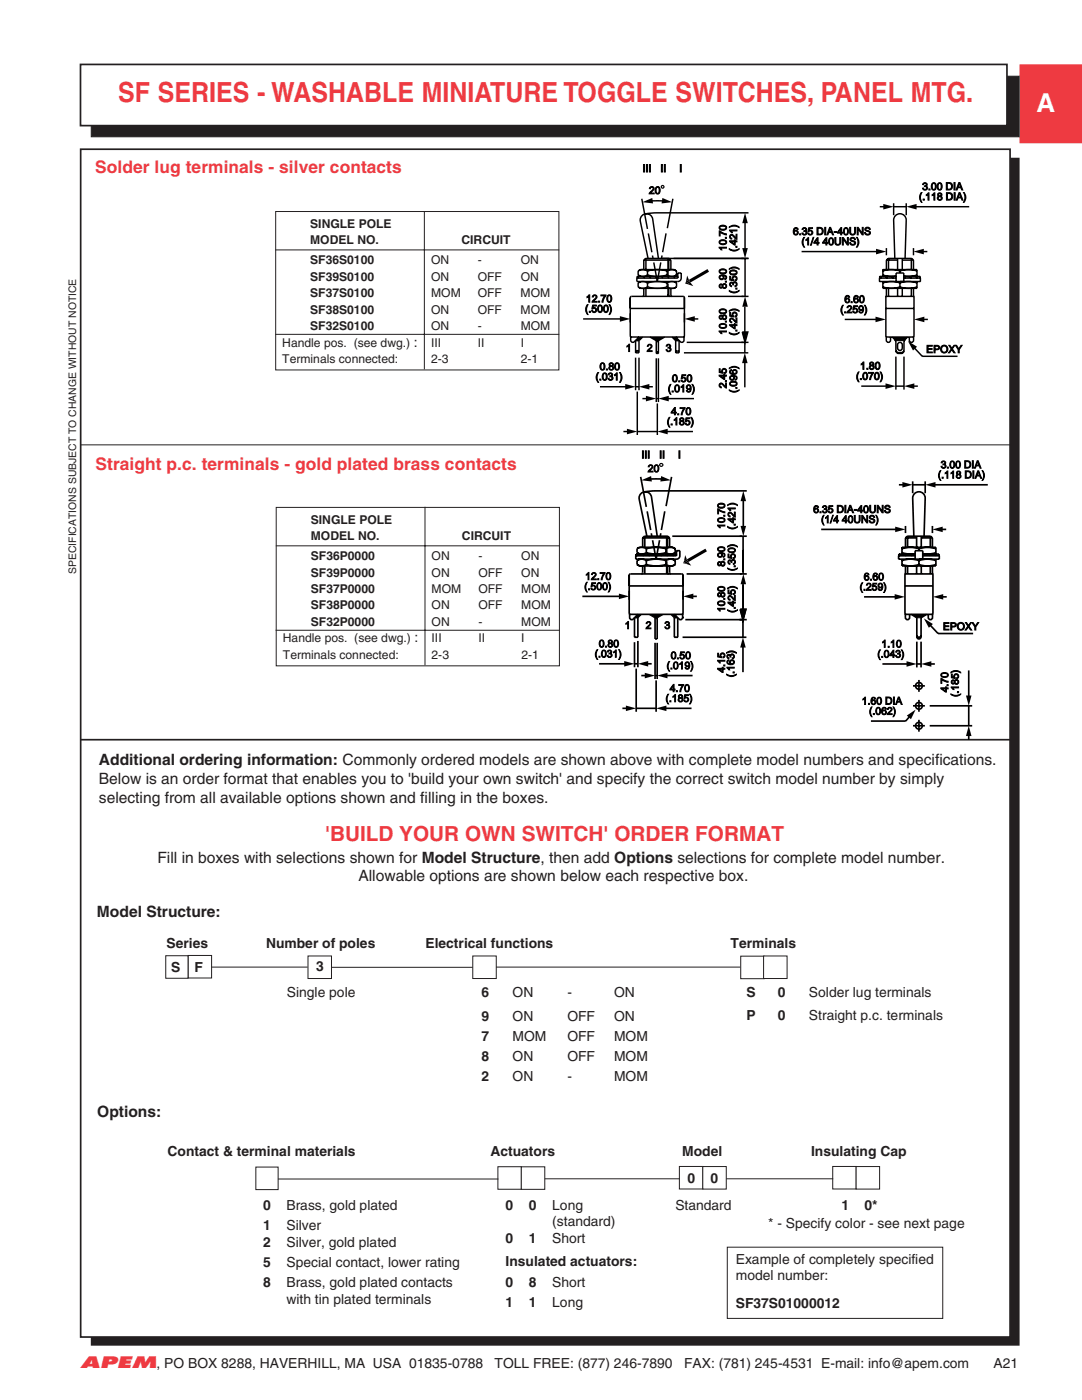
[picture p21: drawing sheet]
<svg xmlns="http://www.w3.org/2000/svg" width="216mm" height="279mm" viewBox="0 0 216 279" stroke-linecap="round" stroke-linejoin="round" font-family="sans-serif">
<defs><g id="words">
<text font-size="5.5" fill="#ee3a41" x="23.6" y="20.4">SF SERIES - WASHABLE MINIATURE TOGGLE SWITCHES, PANEL MTG.</text>
<text font-size="5.2" fill="#fff" x="206.8" y="22.4">A</text>
<text font-size="4.1" fill="#ee3a41" x="64.9" y="167.8">'BUILD YOUR OWN SWITCH' ORDER FORMAT</text>
<g font-size="3.5" fill="#ee3a41">
<text x="19" y="34.6">Solder lug terminals - silver contacts</text>
<text x="19.1" y="93.8">Straight p.c. terminals - gold plated brass contacts</text>
</g>
<text font-size="3.2" fill="#ee3a41" x="16.1" y="273">APEM</text>
<g font-size="3.1" fill="#231f20">
<text x="19.7" y="152.7">Additional ordering information: Commonly ordered models are shown above with complete model numbers and specifications.</text>
<text x="19.7" y="156.5">Below is an order format that enables you to 'build your own switch' and specify the correct switch model number by simply</text>
<text x="19.7" y="160.2">selecting from all available options shown and filling in the boxes.</text>
<text x="31.4" y="172.2">Fill in boxes with selections shown for Model Structure, then add Options selections for complete model number.</text>
<text x="71.5" y="175.9">Allowable options are shown below each respective box.</text>
<text x="19.4" y="183">Model Structure:</text>
<text x="19.4" y="223">Options:</text>
</g>
<g font-size="2.8" fill="#231f20">
<text x="82.6" y="69.2">:</text>
<text x="82.7" y="128.2">:</text>
<text x="33.2" y="189.2">Series</text>
<text x="53.1" y="189.2">Number of poles</text>
<text x="84.9" y="189.2">Electrical functions</text>
<text x="145.8" y="189.2">Terminals</text>
<text x="34.1" y="194">S</text>
<text x="38.8" y="194">F</text>
<text x="63.1" y="193.8">3</text>
<text x="57.2" y="198.9">Single pole</text>
<text x="96.1" y="199">6</text>
<text x="96.1" y="203.7">9</text>
<text x="102.3" y="199">ON</text>
<text x="102.3" y="203.7">ON</text>
<text x="113.2" y="199">-</text>
<text x="113.2" y="203.7">OFF</text>
<text x="122.5" y="199">ON</text>
<text x="122.5" y="203.7">ON</text>
<text x="149" y="198.9">S</text>
<text x="149" y="203.6">P</text>
<text x="155.2" y="198.9">0</text>
<text x="155.2" y="203.6">0</text>
<text x="161.4" y="198.9">Solder lug terminals</text>
<text x="161.4" y="203.6">Straight p.c. terminals</text>
<text x="96.1" y="207.7">7</text>
<text x="102.3" y="207.7">MOM</text>
<text x="113.2" y="207.7">OFF</text>
<text x="122.5" y="207.7">MOM</text>
<text x="96.1" y="211.8">8</text>
<text x="96.1" y="215.8">2</text>
<text x="102.3" y="211.8">ON</text>
<text x="102.3" y="215.8">ON</text>
<text x="113.2" y="215.8">-</text>
<text x="113.2" y="211.8">OFF</text>
<text x="122.5" y="215.8">MOM</text>
<text x="122.5" y="211.8">MOM</text>
<text x="33.5" y="230.8">Contact &amp; terminal materials</text>
<text x="97.9" y="230.8">Actuators</text>
<text x="136.1" y="230.8">Model</text>
<text x="161.8" y="230.8">Insulating Cap</text>
<text x="137.2" y="236.1">0</text>
<text x="141.8" y="236.1">0</text>
<text x="52.5" y="245.5">1</text>
<text x="52.5" y="241.5">0</text>
<text x="57.2" y="241.5">Brass, gold plated</text>
<text x="57.2" y="245.5">Silver</text>
<text x="100.9" y="241.4">0</text>
<text x="105.5" y="241.4">0</text>
<text x="110.2" y="241.4">Long</text>
<text x="110.2" y="244.7">(standard)</text>
<text x="134.8" y="241.5">Standard</text>
<text x="153.3" y="245">* - Specify color - see next page</text>
<text x="167.9" y="241.5">1</text>
<text x="172.5" y="241.5">0*</text>
<text x="52.5" y="248.8">2</text>
<text x="57.2" y="248.8">Silver, gold plated</text>
<text x="100.9" y="248">0</text>
<text x="105.5" y="248">1</text>
<text x="110.2" y="248">Short</text>
<text x="52.5" y="252.8">5</text>
<text x="52.5" y="256.8">8</text>
<text x="57.2" y="252.8">Special contact, lower rating</text>
<text x="57.2" y="256.8">Brass, gold plated contacts</text>
<text x="100.9" y="252.7">Insulated actuators:</text>
<text x="100.9" y="256.8">0</text>
<text x="105.5" y="256.8">8</text>
<text x="110.2" y="256.8">Short</text>
<text x="146.8" y="252.2">Example of completely specified</text>
<text x="146.8" y="255.5">model number:</text>
<text x="57.2" y="260.1">with tin plated terminals</text>
<text x="100.9" y="260.8">1</text>
<text x="105.5" y="260.8">1</text>
<text x="110.2" y="260.8">Long</text>
<text x="146.8" y="261">SF37S01000012</text>
<text x="31.3" y="273">, PO BOX 8288, HAVERHILL, MA USA 01835-0788</text>
<text x="98.7" y="273">TOLL FREE: (877) 246-7890</text>
<text x="136.5" y="273">FAX: (781) 245-4531 E-mail: info@apem.com</text>
<text x="198.3" y="272.9">A21</text>
</g>
<g font-size="2.4" fill="#231f20">
<text x="61.9" y="45.5">SINGLE POLE</text>
<text x="61.9" y="48.8">MODEL NO.</text>
<text x="61.9" y="52.8">SF36S0100</text>
<text x="86" y="52.8">ON</text>
<text x="92.1" y="48.8">CIRCUIT</text>
<text x="95.3" y="52.8">-</text>
<text x="103.9" y="52.8">ON</text>
<text x="61.9" y="56">SF39S0100</text>
<text x="61.9" y="59.3">SF37S0100</text>
<text x="86" y="56">ON</text>
<text x="86" y="59.3">MOM</text>
<text x="95.3" y="56">OFF</text>
<text x="95.3" y="59.3">OFF</text>
<text x="103.9" y="59.3">MOM</text>
<text x="103.9" y="56">ON</text>
<text x="61.9" y="62.6">SF38S0100</text>
<text x="61.9" y="65.9">SF32S0100</text>
<text x="86" y="62.6">ON</text>
<text x="86" y="65.9">ON</text>
<text x="95.3" y="65.9">-</text>
<text x="95.3" y="62.6">OFF</text>
<text x="103.9" y="62.6">MOM</text>
<text x="103.9" y="65.9">MOM</text>
<text x="56.3" y="69.2">Handle pos. (see dwg.)</text>
<text x="86" y="69.2">III</text>
<text x="95.3" y="69.2">II</text>
<text x="103.9" y="69.2">I</text>
<text x="56.3" y="72.4">Terminals connected:</text>
<text x="86" y="72.4">2-3</text>
<text x="103.9" y="72.4">2-1</text>
<text x="62" y="104.5">SINGLE POLE</text>
<text x="62" y="107.8">MODEL NO.</text>
<text x="92.2" y="107.8">CIRCUIT</text>
<text x="62" y="111.8">SF36P0000</text>
<text x="86.1" y="111.8">ON</text>
<text x="95.5" y="111.8">-</text>
<text x="104" y="111.8">ON</text>
<text x="62" y="115.1">SF39P0000</text>
<text x="62" y="118.4">SF37P0000</text>
<text x="86.1" y="115.1">ON</text>
<text x="86.1" y="118.4">MOM</text>
<text x="95.5" y="115.1">OFF</text>
<text x="95.5" y="118.4">OFF</text>
<text x="104" y="118.4">MOM</text>
<text x="104" y="115.1">ON</text>
<text x="62" y="121.6">SF38P0000</text>
<text x="62" y="124.9">SF32P0000</text>
<text x="86.1" y="121.6">ON</text>
<text x="86.1" y="124.9">ON</text>
<text x="95.5" y="124.9">-</text>
<text x="95.5" y="121.6">OFF</text>
<text x="104" y="121.6">MOM</text>
<text x="104" y="124.9">MOM</text>
<text x="56.4" y="128.2">Handle pos. (see dwg.)</text>
<text x="56.5" y="131.5">Terminals connected:</text>
<text x="86.1" y="131.5">2-3</text>
<text x="86.1" y="128.2">III</text>
<text x="95.5" y="128.2">II</text>
<text x="104" y="128.2">I</text>
<text x="104" y="131.5">2-1</text>
</g>
<g font-size="2.1">
<text x="128.2" y="34.3">III</text>
<text x="131.8" y="34.3">II</text>
<text x="135.5" y="34.3">I</text>
<text x="129.5" y="38.7">20</text>
<text x="183.3" y="40">(.118 DIA)</text>
<text x="184" y="37.9">3.00 DIA</text>
<text x="158.2" y="46.9">6.35 DIA-40UNS</text>
<text x="145" y="50.1" transform="rotate(-90 145 50.1)">10.70</text>
<text x="147.1" y="50.3" transform="rotate(-90 147.1 50.3)">(.421)</text>
<text x="159.9" y="48.9">(1/4 40UNS)</text>
<text x="145" y="57.7" transform="rotate(-90 145 57.7)">8.90</text>
<text x="147.1" y="58.6" transform="rotate(-90 147.1 58.6)">(.350)</text>
<text x="116.7" y="62.3">(.500)</text>
<text x="116.9" y="60.3">12.70</text>
<text x="167.6" y="62.4">(.259)</text>
<text x="168.5" y="60.4">6.60</text>
<text x="124.9" y="70.2">1</text>
<text x="129.1" y="70.2">2</text>
<text x="132.8" y="70.2">3</text>
<text x="145" y="66.8" transform="rotate(-90 145 66.8)">10.80</text>
<text x="147.1" y="67" transform="rotate(-90 147.1 67)">(.425)</text>
<text x="184.8" y="70.4">EPOXY</text>
<text x="118.8" y="75.9">(.031)</text>
<text x="119.6" y="73.9">0.80</text>
<text x="134.1" y="76.2">0.50</text>
<text x="145" y="77.5" transform="rotate(-90 145 77.5)">2.45</text>
<text x="170.8" y="75.8">(.070)</text>
<text x="171.6" y="73.7">1.80</text>
<text x="133.2" y="78.2">(.019)</text>
<text x="133.9" y="82.8">4.70</text>
<text x="147.1" y="78.4" transform="rotate(-90 147.1 78.4)">(.096)</text>
<text x="133" y="84.8">(.185)</text>
<text x="128" y="91.5">III</text>
<text x="129.2" y="94.2">20</text>
<text x="131.5" y="91.5">II</text>
<text x="135.3" y="91.5">I</text>
<text x="187.1" y="95.5">(.118 DIA)</text>
<text x="187.7" y="93.4">3.00 DIA</text>
<text x="144.6" y="105.5" transform="rotate(-90 144.6 105.5)">10.70</text>
<text x="146.7" y="105.7" transform="rotate(-90 146.7 105.7)">(.421)</text>
<text x="162.3" y="102.3">6.35 DIA-40UNS</text>
<text x="163.8" y="104.4">(1/4 40UNS)</text>
<text x="144.6" y="113.1" transform="rotate(-90 144.6 113.1)">8.90</text>
<text x="146.7" y="114" transform="rotate(-90 146.7 114)">(.350)</text>
<text x="116.6" y="117.7">(.500)</text>
<text x="116.8" y="115.7">12.70</text>
<text x="171.5" y="117.8">(.259)</text>
<text x="172.3" y="115.8">6.60</text>
<text x="124.7" y="125.5">1</text>
<text x="128.8" y="125.5">2</text>
<text x="132.6" y="125.5">3</text>
<text x="144.6" y="122.1" transform="rotate(-90 144.6 122.1)">10.80</text>
<text x="146.7" y="122.3" transform="rotate(-90 146.7 122.3)">(.425)</text>
<text x="188.2" y="125.7">EPOXY</text>
<text x="118.6" y="131.2">(.031)</text>
<text x="119.5" y="129.2">0.80</text>
<text x="133.8" y="131.5">0.50</text>
<text x="175" y="131.2">(.043)</text>
<text x="175.9" y="129.2">1.10</text>
<text x="133" y="133.5">(.019)</text>
<text x="144.6" y="134.3" transform="rotate(-90 144.6 134.3)">4.15</text>
<text x="146.5" y="135.2" transform="rotate(-90 146.5 135.2)">(.163)</text>
<text x="132.8" y="140.1">(.185)</text>
<text x="133.6" y="138.1">4.70</text>
<text x="172" y="140.6">1.60 DIA</text>
<text x="173.4" y="142.6">(.062)</text>
<text x="189.2" y="138.2" transform="rotate(-90 189.2 138.2)">4.70</text>
<text x="191.3" y="139.1" transform="rotate(-90 191.3 139.1)">(.185)</text>
</g>
<text font-size="2.1" fill="#231f20" x="15.2" y="114.6" transform="rotate(-90 15.2 114.6)">SPECIFICATIONS SUBJECT TO CHANGE WITHOUT NOTICE</text>
</g></defs>
<path d="M203.6 13h12.3v15.4h-12.3z" fill-rule="evenodd" fill="#ee3a41" stroke="#ee3a41" stroke-width=".34"/>
<path d="M18.3 31.6h185v236.8h-185z" fill-rule="evenodd" fill="#231f20" stroke="#231f20" stroke-width=".34"/>
<path d="M16.1 29.8h185.4v237h-185.4z" fill-rule="evenodd" fill="#fff" stroke="#231f20" stroke-width=".34"/>
<path d="M18.2 15.2h185.1v12.1h-185.1z" fill-rule="evenodd" fill="#231f20" stroke="#231f20" stroke-width=".2"/>
<path d="M16.1 12.9h184.8v12.2h-184.8z" fill-rule="evenodd" fill="#fff" stroke="#231f20" stroke-width=".34"/>
<path d="M54.9 49.9h56.7M55 42.2h56.5v31.6h-56.5zM84.7 42.1v31.6M54.9 66.7h56.7M16 88.8h185.6M55 108.9h56.7M55.1 101.3h56.5v31.6h-56.5zM84.8 101.1v31.7M55 125.8h56.7" fill="none" stroke="#231f20" stroke-width=".2"/>
<path d="M16 147.6h185.9" fill="none" stroke="#231f20" stroke-width=".34"/>
<g fill="#fff" stroke="#231f20" stroke-width=".2">
<path d="M147.8 190.8h4.7v4.5h-4.7z" fill-rule="evenodd"/>
<path d="M37.5 190.7h4.7v4.5h-4.7z" fill-rule="evenodd"/>
<path d="M94.3 190.8h4.7v4.5h-4.7z" fill-rule="evenodd"/>
<path d="M33.1 190.7h4.4v4.5h-4.4z" fill-rule="evenodd"/>
<path d="M61.5 190.8h4.6v4.5h-4.6z" fill-rule="evenodd"/>
<path d="M152.4 190.8h4.7v4.5h-4.7z" fill-rule="evenodd"/>
</g>
<path d="M66 193h28.3M99 193h48.7" fill="none" stroke="#231f20" stroke-width=".2"/>
<g fill="#fff" stroke="#231f20" stroke-width=".2">
<path d="M99.3 232.8h4.7v4.5h-4.7z" fill-rule="evenodd"/>
<path d="M51.1 232.9h4.4v4.5h-4.4z" fill-rule="evenodd"/>
<path d="M104 232.9h4.7v4.5h-4.7z" fill-rule="evenodd"/>
</g>
<path d="M42.1 193h19.3M55.5 235.3h43.9M145.1 248.9h43v14.2h-43z" fill="none" stroke="#231f20" stroke-width=".2"/>
<path d="M133.3 58.7l.2 .4h.2M133.3 51.6v7.5M126.8 70h.7" fill="none" stroke="#000" stroke-width=".29" stroke-dasharray="3.3 1.7" stroke-linecap="butt"/>
<g fill="none" stroke="#000" stroke-width=".29">
<path d="M128.1 39.7l1.1 6M134.3 39.7l-1.1 5.8M125.8 59.2h10.7v8h-10.7zM127.1 55.5h8.1v-1h.7v1a.68 .68 0 0 1-.7 .7h-8.1zM127.1 55.2v.3M127.1 55.2l.4 .3M127.1 55.2h8.1v.3M127.3 54.9a1.6 1.6 0 0 0 1.9 0M127.3 54.1a1.6 1.6 0 0 1 1.9 0M127.3 57.2a1.6 1.6 0 0 0 1.9 0M127.3 56.5a1.6 1.6 0 0 1 1.9 0M127.3 54.9l.5 .3"/>
<path d="M127.3 54.1l.5-.3h6.8l.4 .3M127.3 54.1v.8M127.3 56.5v.7M127.3 57.2l.5 .3h6.8l.4-.3M127.8 56.2l-.5 .3M128.3 55.2l.4 .3M128.5 57.5v1.4l-.3 .2M128.5 51.9v1.9M128.5 51.9h5.4M128.9 51.6v2.2M128.9 57.5v1.6M129.2 54.9a6.6 6.6 0 0 0 3.9 0"/>
<path d="M129.2 54.1a6.6 6.6 0 0 1 3.9 0M129.2 57.2a6.6 6.6 0 0 0 3.9 0M129.2 56.5a6.6 6.6 0 0 1 3.9 0M129.2 54.1v.8M129.2 56.5v.7M129.3 51.6l-1.5-7.4a1.26 1.26 0 0 1 1-1.5 1.26 1.26 0 0 1 1.4 1l1.2 7.9M129.4 46.6l.7 3.7M129.5 55.2l.4 .3M129.6 40.1h3.2M130.2 51l.1 .7M130.7 55.2l.4 .3M131.9 52.4l-.7 3.8-.7-3.8"/>
<path d="M131.9 55.2l.4 .3M132.1 51l-.1 .7M132.9 46.6l-.7 3.7M133.1 54.9a1.6 1.6 0 0 0 1.9 0M133.1 54.1a1.6 1.6 0 0 1 1.9 0M133.1 57.2a1.6 1.6 0 0 0 1.9 0M133.1 56.5a1.6 1.6 0 0 1 1.9 0M133.1 54.1v.8M133.1 56.5v.7M133.1 55.2l.4 .3M133.4 51.6v2.2M133.4 57.5v1.6"/>
<path d="M133.5 51.6l.4 .3M133.9 57.5v1.4l.2 .2M133.9 51.9v1.9M134.3 55.2l.4 .3M134.6 56.2l.4 .3M135 54.9l-.4 .3M135 54.1v.8M135 56.5v.7M137.3 59.1h12.1M148.7 43.9v6.3M148.7 51.6v7.5M149.4 42.5h-18.2l-2.6 .2"/>
<path d="M149.4 51.6h-20.6l-.3 .3M159.9 50.2h15.6M175.5 55.2h3.3M175.5 55.2v.3M175.5 55.2l.4 .3M175.5 41.3h1.4M176.2 54.1a5 5 0 0 1 3.4 0M176.2 54.9l1.2 .2h1.4M176.2 56.5a5 5 0 0 1 3.4 0M176.2 57.2a5 5 0 0 0 3.4 0M176.2 55.2v-1.4h6.8v1.4M176.2 56.2v1.3h6.8v-1.3"/>
<path d="M176.7 55.2l.4 .3M176.8 59.1h5.6M176.9 57.5l-.1 9.5 .2 .3 5.3-.1 .1-8-.1-1.7M176.9 51.9l.3-.3h4.7l.4 .3M176.9 51.9h2.2M176.9 49.5v1.4M176.9 51.9v1.9M177.3 51.6v2.2M177.3 57.5v1.6M177.9 55.2l.4 .3M178.3 41.3h2.5M178.3 40.6v2.3"/>
<path d="M178.5 51.6l-.2-7.6a1.26 1.26 0 0 1 1.3-1.3 1.26 1.26 0 0 1 1.2 1.2l-.2 7.7M178.8 56.2v-1.7h1.5v1.7M178.8 55.5h-3.3v.7h8.2v-.7h-3.4M179.1 51.6v2.2M179.1 57.5v1.6M179.6 54.1a5 5 0 0 1 3.4 0M179.6 56.5a5 5 0 0 1 3.4 0M179.6 57.2a5 5 0 0 0 3.4 0M179.6 54.1v.4M179.6 56.5v.7M180 51.9h2.3M180 51.6v2.2"/>
<path d="M180 57.5v1.6M180.7 55.5l-.4-.3h3.3v.3M180.8 40.6v2.3M181.5 55.2l.4 .3M181.8 51.6v2.2M181.8 57.5v1.6M182.2 41.3h11.2M182.3 49.5v1.4M182.3 51.9v1.9M182.8 55.2l.3 .3M183 54.9l-1.3 .2h-1.4M183.7 50.2h1.3"/>
<path d="M116.4 63.7h8M119.7 77.2h5.7M125.8 61.6h10.8M125.8 67.2v.7a.43 .43 0 0 0 .3 .4 .43 .43 0 0 0 .5-.1l.9-.9M126.8 68h.7M126.8 67.9v2.5h.7v-2.4M126.8 71.4v6.5M126.8 70.1h.7M126.8 77.2h.7M127.2 78.2v8.6M127.5 71.4v6.5M128.2 79.5h1.4"/>
<path d="M128.2 67.3l-.7 .7M128.9 77.2h1.4M129.7 67.3l1.3 .7M131 68.2h.4M131 70.2h.4M131 68v2.5h.4v-2.5M131 71.5v8.7M131 68h.4M131 79.5h.4M131.4 71.5v8.7M132.6 67.3l-1.2 .7M132.8 79.5h5.7"/>
<path d="M134.1 67.3l.7 .7M134.8 70.1h.7M134.8 68h.7M135.5 67.9v2.5h-.7v-2.4M136.5 70.4h12.8M136.5 67.2v.7a.43 .43 0 0 1-.3 .4 .43 .43 0 0 1-.4-.1l-1-.9M137 68.3h12.4M138 63.7h1.3M148.1 66.3h1.1l-.5 2zM148.6 61.2v5.7M148.6 68.3v2.1M148.6 71.8v5.5"/>
<path d="M168.6 63.7h6.8M171.9 77.1h5.5M176.8 61.6h5.6M176.8 67.2v.7a.43 .43 0 0 0 .5 .4 .43 .43 0 0 0 .4-.4v-.6M178 67.3l.8 .7M178.6 67.8v.2h.2M178.8 68v2.2l.3 .3h.9l.4-.3v-2.2M178.8 70l.3 .4h.9l.4-.4M178.8 71.2v6.6M178.8 77.1h1.6M179.2 68.6a.47 .47 0 0 1 .5-.3 .47 .47 0 0 1 .3 .5v.7a.47 .47 0 0 1-.4 .4 .47 .47 0 0 1-.5-.4zM180.4 71.2v6.6"/>
<path d="M180.6 67.8v.2h-.2M181.1 67.3l-.7 .7M181.8 77.1h1.3M182.1 69.1l1.9 2h7.1M182.3 67.2v.7a.43 .43 0 0 1-.4 .4 .43 .43 0 0 1-.5-.4v-.6M183.8 63.7h1.3M124.4 86.1h1.4M127.2 86.1h4M131.2 80.5v6.3M132.5 86.1h5.8"/>
</g>
<g fill="#000">
<path d="M128.2 40.3l2-.8 .1 1.1zM132.2 39.5l1.9 .8-2.1 .3zM137.1 55l.4 .8-.6 .3zM136.9 56.1l.6-.3 .1 .3-.9 .5zM136.7 56.6l.9-.5 .2 .3-.6 .3zM137.2 56.7l.6-.3 .5 .7zM137.5 55.8l3.7-2.1 .3 .5-3.7 2.2zM148.1 49.5h1.1l-.5 2.1zM148.7 42.5l.5 2h-1.1zM174.8 49.7l2.1 .5-2.1 .6zM176.3 40.7l2 .6-2 .5zM180.8 41.3l2.1-.6v1.1z"/>
<path d="M182.3 50.2l2-.5v1.1zM123.7 63.1l2.1 .6-2.1 .5zM124.8 76.6l2 .6-2 .5zM127.5 67.3h.7l-.7 .7h-.7zM127.5 77.2l2.1-.6v1.1zM129.7 67.3h2.9l-1.2 .7h-.4zM131.4 79.5l2-.5v1.1zM134.1 67.3h.7l.7 .7h-.7zM136.6 63.7l2-.6v1.1zM148.1 66.3h1.1l-.6 2zM148.6 70.4l.6 2.1h-1.1zM148.7 59.1l.5 2.1h-1.1z"/>
<path d="M174.7 63.2l2.1 .5-2.1 .6zM176.7 76.5l2.1 .6-2.1 .5zM178 67.3h3.1l-.7 .7h-1.6zM178.8 68h1.6zM180.4 77.1l2-.6v1.1zM181.2 68.1l1.8 1.1-.8 .8zM182.4 63.7l2-.5v1.1zM125.1 85.6l2.1 .5-2.1 .6zM128.9 79l2.1 .5-2.1 .6zM128 95.8l1.9-.8 .2 1.1zM131.9 95l2 .8-2.1 .3zM131.2 86.1l2-.5v1.1z"/>
<path d="M180.1 96.2l2 .6-2 .5zM184.6 96.8l2.1-.6v1.1zM123.5 118.5l2 .5-2 .6zM136.7 110.8l.4 .8-.6 .3zM136.5 111.9l.6-.3 .1 .3-.9 .5zM136.3 112.4l.9-.5 .2 .3-.6 .3zM136.8 112.5l.6-.3 .5 .7zM136.3 119l2-.5v1.1zM137.1 111.6l3.7-2.1 .3 .5-3.7 2.2zM147.8 105h1.1l-.6 2zM148.3 98l.6 2h-1.1zM148.3 114.5l.6 2.1h-1.1z"/>
<path d="M178.5 118.6l2.1 .5-2.1 .6zM178.6 105.1l2.1 .6-2.1 .5zM186.1 105.7l2-.6v1.1zM186.2 119.1l2-.5v1.1zM124.6 131.9l2 .6-2 .5zM126.6 123.3h.7zM127.3 123.3l.7-.7zM126.6 123.3l.7-.7h.7l-.7 .7zM128.7 134.3l2 .5-2 .6zM127.3 132.5l2-.6v1.1zM129.5 122.6h2.9l-1.3 .7h-.4zM130.7 123.3h.4z"/>
<path d="M129.5 122.6l1.2 .7zM130.7 123.5h.4zM131.1 123.3l1.3-.7zM131.1 134.8l2.1-.5v1.1zM133.8 122.6h.8l.7 .7h-.7zM134.6 123.3h.7zM133.8 122.6l.8 .7zM147.8 121.6h1.1l-.6 2.1zM148.2 127.2l.6 2h-1.1zM180.9 132l2 .5-2 .6zM181.8 122.6h3.1l-1.1 .7h-.9zM182.9 123.3h.9z"/>
<path d="M183.8 132.5l2-.5v1.1zM184.3 123.4l1.8 1.1-.8 .8zM192.8 138.8h1l-.5 2.1zM124.9 140.8l2 .6-2 .5zM130.9 141.4l2.1-.6v1.1zM180.9 142.8l1.8-1.2-.9 1.9zM193.3 144.8l.5 2.1h-1z"/>
</g>
<g fill="none" stroke="#000" stroke-width=".23">
<circle cx="132.2" cy="37.3" r=".27"/>
<circle cx="131.9" cy="92.8" r=".31"/>
</g>
<g fill="none" stroke="#000" stroke-width=".33">
<path d="M127.8 95.2l1.2 6M129.3 95.7h3.2M134 95.2l-1.1 5.8M148.3 99.3v6.3M149 98h-18.1l-2.5 .2M179.4 96.8h1.3M182.1 96.1v2.3M182.1 96.8h2.5M184.6 96.1v2.3M186 96.8h11.1M116.2 119h8M126.9 110.9h8.1v-1h.7v1a.68 .68 0 0 1-.7 .7h-8.1z"/>
<path d="M126.9 110.6v.3M126.9 110.6h8v.3M126.9 110.6l.3 .3M127.1 111.9a1.59 1.59 0 0 1 1.9 0M127.1 112.7a1.59 1.59 0 0 0 1.9 0M127.1 109.5a1.59 1.59 0 0 1 1.9 0M127.1 110.3a1.59 1.59 0 0 0 1.9 0M127.1 112.7l.4 .2h6.8l.4-.2M127.1 109.5l.4-.3h6.8l.4 .3M127.1 109.5v.8M127.1 111.9v.8M127.1 110.3l.4 .3"/>
<path d="M127.5 111.6l-.4 .3M128.1 110.6l.3 .3M128.2 112.9v1.4l-.2 .2M128.2 107.3l.4-.3h4.7l.3 .3M128.2 107.3h5.4M128.2 107.3v1.9M128.7 107v2.2M128.7 112.9v1.6M129 111.9a6.6 6.6 0 0 1 3.9 0M129 112.7a6.6 6.6 0 0 0 3.9 0M129 109.5a6.6 6.6 0 0 1 3.9 0M129 110.3a6.6 6.6 0 0 0 3.9 0"/>
<path d="M129 109.5v.8M129 111.9v.8M129.1 107l-1.6-7.4a1.25 1.25 0 0 1 1.1-1.4 1.25 1.25 0 0 1 1.4 1l1.1 7.8M129.1 102.1l.7 3.7M129.3 110.6l.3 .3M130 106.4l.1 .7M130.5 110.6l.3 .3M131.6 107.8l-.7 3.8-.7-3.8M131.7 110.6l.3 .3M131.9 106.4l-.2 .7M132.6 102l-.6 3.8M132.9 111.9a1.59 1.59 0 0 1 1.8 0"/>
<path d="M132.9 112.7a1.59 1.59 0 0 0 1.8 0M132.9 109.5a1.59 1.59 0 0 1 1.8 0M132.9 110.3a1.59 1.59 0 0 0 1.8 0M132.9 109.5v.8M132.9 111.9v.8M132.9 110.6l.3 .3M133.2 107v2.2M133.2 112.9v1.6M133.6 112.9v1.4l.3 .2M133.6 107.3v1.9M134.1 110.6l.3 .3M134.1 107h14.9"/>
<path d="M134.3 111.6l.4 .3M134.7 109.5v.8M134.7 111.9v.8M134.7 110.3l-.4 .3M136.3 114.8v7.6l-.3 .2-10.4-.1-.1-7.7 .3-.3 10.4 .1 .1 2.3h-10.8M137 114.5h12M137.7 119h1.3M148.3 107v7.5M148.3 116.6l-.1 5.7M163.9 105.7h15.4M172.4 119.1h6.8M179.3 110.6h3.3"/>
<path d="M179.3 110.6v.3M179.3 110.6l.4 .3M180 112.7a5 5 0 0 0 3.4 0M180 111.9a5 5 0 0 1 3.4 0M180 110.3l1.2 .3 1.4-.1M180 109.5a5 5 0 0 1 3.4 0M180 111.6v1.3h6.7v-1.3M180 110.6v-1.4h6.7v1.4M180.5 110.6l.4 .3M180.6 116.9h5.6M180.6 114.5h5.5M180.7 112.9l-.1 9.5 .2 .2 5.3-.1 .1-7.9-.1-1.7"/>
<path d="M180.7 105v1.4M180.7 107.3v1.9M180.7 107.3l.3-.3h4.7l.4 .3M180.7 107.3h2.2M181.1 107v2.2M181.1 112.9v1.6M181.7 110.6l.4 .3M182.3 107l-.2-7.6a1.25 1.25 0 0 1 1.3-1.3 1.25 1.25 0 0 1 1.2 1.3l-.2 7.6M182.6 110.9h-3.3v.7h8.1v-.7h-3.3M182.6 111.6v-1.7h1.5v1.7M182.9 107v2.2M182.9 112.9v1.6"/>
<path d="M183.4 112.7a5 5 0 0 0 3.3 0M183.4 111.9a5 5 0 0 1 3.3 0M183.4 109.5a5 5 0 0 1 3.3 0M183.4 109.5v.4M183.4 111.9v.8M183.8 107v2.2M183.8 112.9v1.6M183.8 107.3h2.3M184.5 110.9l-.4-.3h3.3v.3M185.3 110.6l.4 .3M185.6 107v2.2M185.6 112.9v1.6"/>
<path d="M186.1 105v1.4M186.1 107.3v1.9M186.5 110.6l.4 .3M186.7 110.3l-1.2 .3-1.4-.1M187.4 105.7h1.4M187.5 119.1h1.4M119.5 132.5h5.7M125.6 122.5v.7a.42 .42 0 0 0 .3 .4 .42 .42 0 0 0 .5-.1l.9-.9M126.6 132.5h.7M126.6 123.3v3.9h.7v-3.9M126.6 128.2v5M126.9 133.4v8.6"/>
<path d="M127.3 127.9v5.3M128 134.8h1.3M128.7 132.5h1.3M130.7 123.3v4.2h.4v-4.2M130.7 134.8h.4M130.7 128.3v7.2M130.9 135.8v6.2M131.1 128.3v7.2M132.5 134.8h5.7M134.6 122.6l.9 .9a.42 .42 0 0 0 .4 .1 .42 .42 0 0 0 .3-.4M134.6 123.3v3.9h.6v-3.9M136.2 127.2h12.7"/>
<path d="M136.2 123.2h.1M136.2 122.5v.7M136.7 123.7h12.3M147.7 121.6h1.1l-.5 2.1zM148.2 123.7v3.5M148.2 128.6v5.5M176.1 132.5h5.5M180.7 122.5v.7a.42 .42 0 0 0 .4 .5 .42 .42 0 0 0 .4-.5v-.6M181.8 122.6l1.1 .7v3.8a.42 .42 0 0 0 .5 .4 .42 .42 0 0 0 .4-.4v-3.8l1.1-.7M182.9 126.8a.42 .42 0 0 0 .5 .4 .42 .42 0 0 0 .4-.4M182.9 132.5h.9M182.9 128.1v5.1"/>
<path d="M183.8 128.1v5.1M185.2 132.5h1.3M185.3 124.4l1.9 2h7M186.1 122.5v.7a.42 .42 0 0 1-.5 .5 .42 .42 0 0 1-.4-.5v-.6M193.3 133.8v5.7M124.2 141.4h1.4M126.9 141.4h4M132.3 141.4h5.7M181.8 142.7l-1.1 1.2h-6.9M185.5 144.8h8.5M185.5 140.9h8.5M193.3 140.9v3.9"/>
<path d="M193.3 146.2v1.4"/>
<circle cx="183.4" cy="136.9" r=".68"/>
<circle cx="183.4" cy="140.9" r=".68"/>
<circle cx="183.4" cy="144.8" r=".68"/>
</g>
<path d="M133 107v7.5M133 114.1l.2 .4h.3M182.2 136.9h2.3M183.4 138.1v-2.4M182.2 144.8h2.3M182.2 140.9h2.3M183.4 146v-2.3M183.4 142v-2.3" fill="none" stroke="#000" stroke-width=".33" stroke-dasharray="3.3 1.7" stroke-linecap="butt"/>
<g fill="#fff" stroke="#231f20" stroke-width=".2">
<path d="M135.6 232.8h4.7v4.5h-4.7z" fill-rule="evenodd"/>
<path d="M140.2 232.8h4.7v4.5h-4.7z" fill-rule="evenodd"/>
</g>
<path d="M108.7 235.3h26.9" fill="none" stroke="#231f20" stroke-width=".2"/>
<g fill="#fff" stroke="#231f20" stroke-width=".2">
<path d="M166.2 232.8h4.6v4.5h-4.6z" fill-rule="evenodd"/>
<path d="M170.8 232.8h4.7v4.5h-4.7z" fill-rule="evenodd"/>
</g>
<path d="M144.9 235.3h21.4" fill="none" stroke="#231f20" stroke-width=".2"/>
<use href="#words"/>
</svg>
